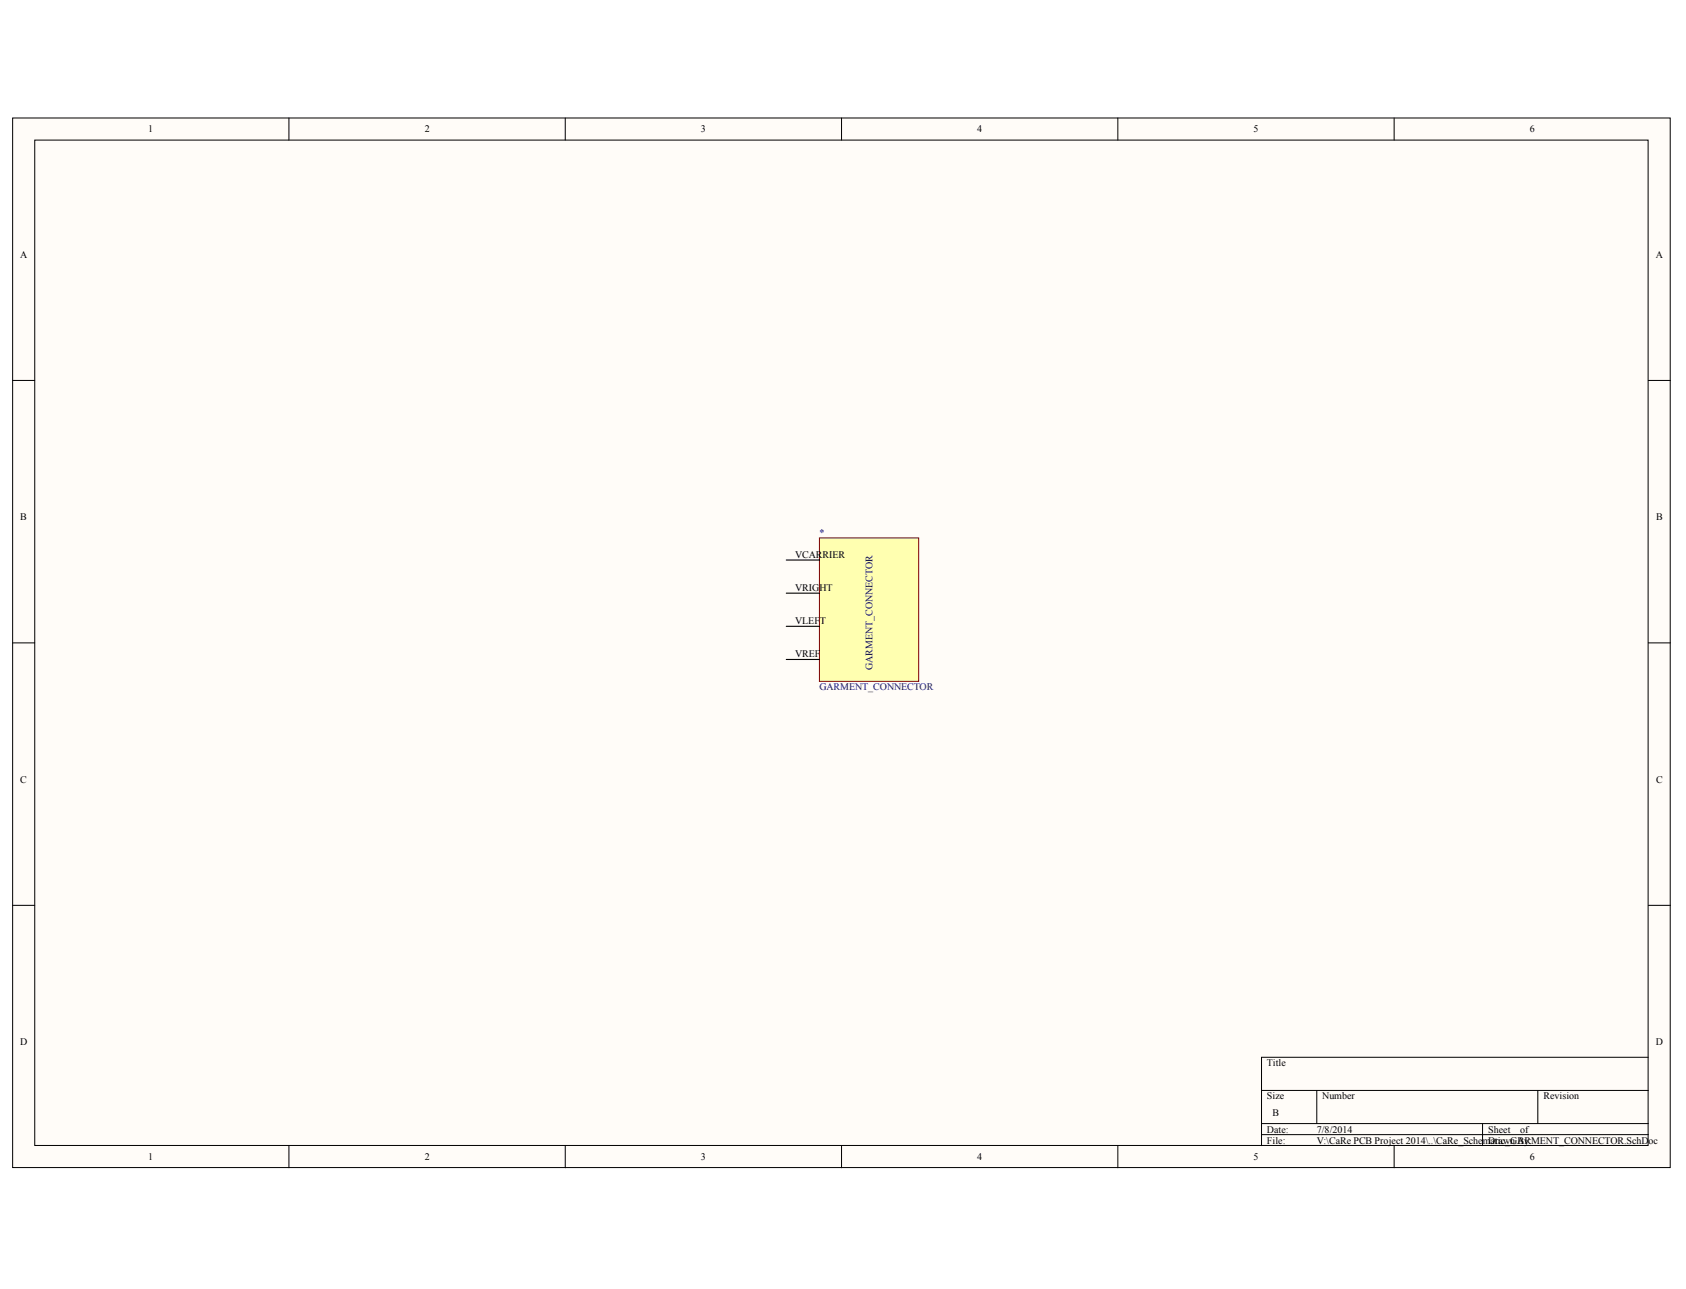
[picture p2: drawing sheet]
<svg xmlns="http://www.w3.org/2000/svg" width="271mm" height="207mm" viewBox="0 0 271 207" stroke-linecap="round" stroke-linejoin="round" font-family="sans-serif">
<defs><g id="words">
<g font-size="1.6">
<text x="23.8" y="21.3">1</text>
<text x="68.2" y="21.3">2</text>
<text x="112.6" y="21.3">3</text>
<text x="157" y="21.3">4</text>
<text x="201.4" y="21.3">5</text>
<text x="245.8" y="21.3">6</text>
<text x="3.2" y="41.5">A</text>
<text x="266.1" y="41.5">A</text>
<text x="3.3" y="83.6">B</text>
<text x="266.1" y="83.6">B</text>
<text x="127.8" y="89.6">VCARRIER</text>
<text x="127.8" y="94.9">VRIGHT</text>
<text x="127.8" y="100.3">VLEFT</text>
<text x="127.8" y="105.6">VREF</text>
<text x="3.3" y="125.8">C</text>
<text x="266.1" y="125.8">C</text>
<text x="3.2" y="167.9">D</text>
<text x="266.1" y="167.9">D</text>
<text x="203.6" y="171.3">Title</text>
<text x="203.6" y="176.6">Size</text>
<text x="204.5" y="179.3">B</text>
<text x="212.5" y="176.6">Number</text>
<text x="248" y="176.6">Revision</text>
<text x="203.6" y="181.9">Date:</text>
<text x="203.6" y="183.7">File:</text>
<text x="211.6" y="181.9">7/8/2014</text>
<text x="211.6" y="183.7">V:\CaRe PCB Project 2014\..\CaRe_SchemDrawn By:</text>
<text x="239.1" y="181.9">Sheet</text>
<text x="239.5" y="183.7">atic_GARMENT_CONNECTOR.SchD</text>
<text x="244.3" y="181.9">of</text>
<text x="264.9" y="183.7">oc</text>
<text x="23.8" y="186.4">1</text>
<text x="68.2" y="186.4">2</text>
<text x="112.6" y="186.4">3</text>
<text x="157" y="186.4">4</text>
<text x="201.4" y="186.4">5</text>
<text x="245.8" y="186.4">6</text>
</g>
<g font-size="1.6" fill="#000080">
<text x="131.7" y="86.1">*</text>
<text x="140.2" y="107.7" transform="rotate(-90 140.2 107.7)">GARMENT_CONNECTOR</text>
<text x="131.7" y="110.9">GARMENT_CONNECTOR</text>
</g>
</g></defs>
<g fill="#fffcf8" stroke="#000" stroke-width=".16">
<path d="M2 19h266.4v168.6h-266.4z"/>
<path d="M5.6 22.5h259.2v161.5h-259.2z"/>
</g>
<g fill="none" stroke="#000" stroke-width=".16">
<path d="M46.4 19v3.5M90.8 19v3.5M135.2 19v3.5M179.6 19v3.5M224 19v3.5M2 61.1h3.6M264.9 61.1h3.5M2 103.3h3.6M264.9 103.3h3.5M2 145.4h3.6M264.9 145.4h3.5M202.7 175.2h62.2"/>
<path d="M211.6 175.2v5.3M247.1 175.2v5.3M264.9 169.9h-62.2v14.2M46.4 184.1v3.5M90.8 184.1v3.5M135.2 184.1v3.5M179.6 184.1v3.5M202.7 180.5h62.2M202.7 182.3h62.2M224 184.1v3.5M238.2 180.5v3.6"/>
</g>
<path d="M131.7 86.4h15.9v23.1h-15.9z" fill="#ffffb0" stroke="#800000" stroke-width=".16"/>
<path d="M126.4 90h5.3M126.4 95.3h5.3M126.4 100.6h5.3M126.4 105.9h5.3" fill="none" stroke="#000" stroke-width=".18"/>
<use href="#words"/>
</svg>
